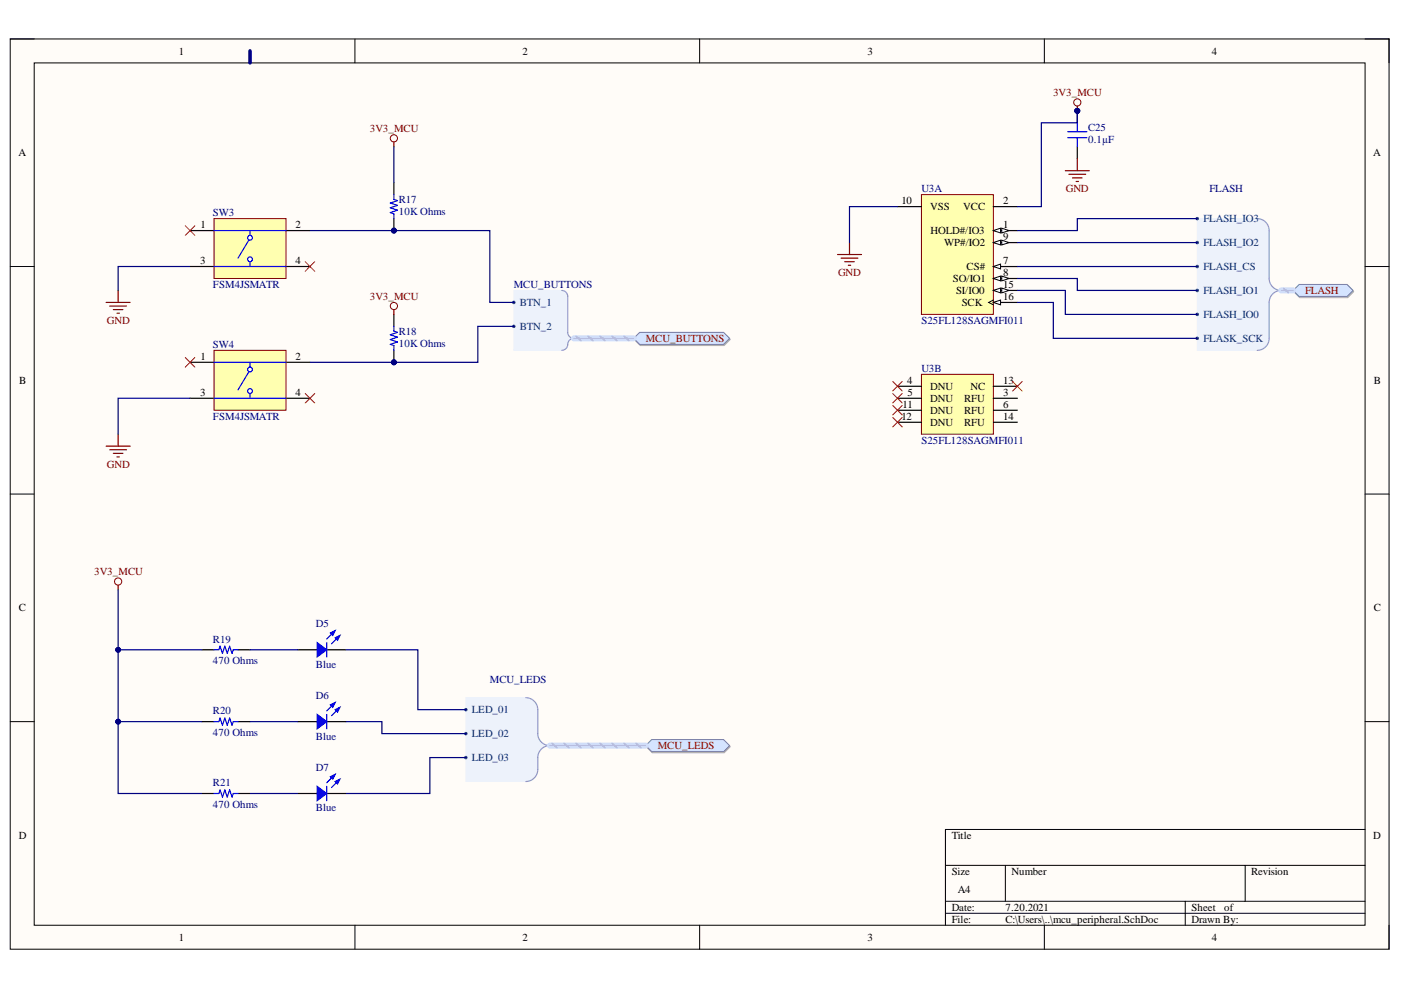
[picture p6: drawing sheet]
<svg xmlns="http://www.w3.org/2000/svg" width="297mm" height="210mm" viewBox="0 0 297 210" stroke-linecap="round" stroke-linejoin="round" font-family="sans-serif">
<defs><g id="words">
<g font-size="2.3">
<text x="37.9" y="11.6">1</text>
<text x="110.8" y="11.6">2</text>
<text x="183.9" y="11.6">3</text>
<text x="256.9" y="11.6">4</text>
<text x="3.9" y="33.1">A</text>
<text x="291.2" y="33.1">A</text>
<text x="191.1" y="43.2">10</text>
<text x="197.2" y="44.5">VSS</text>
<text x="204.2" y="44.5">VCC</text>
<text x="212.7" y="43.2">2</text>
<text x="42.5" y="48.3">1</text>
<text x="62.7" y="48.3">2</text>
<text x="197.3" y="49.7">HOLD#/IO3</text>
<text x="200.2" y="52.2">WP#/IO2</text>
<text x="212.7" y="48.3">1</text>
<text x="212.7" y="50.9">9</text>
<text x="42.5" y="56">3</text>
<text x="62.7" y="56">4</text>
<text x="202" y="59.8">SO/IO1</text>
<text x="204.9" y="57.3">CS#</text>
<text x="212.7" y="56">7</text>
<text x="212.7" y="58.5">8</text>
<text x="202.7" y="62.3">SI/IO0</text>
<text x="203.9" y="64.9">SCK</text>
<text x="212.7" y="61.1">15</text>
<text x="212.7" y="63.6">16</text>
<text x="42.5" y="76.3">1</text>
<text x="62.7" y="76.3">2</text>
<text x="4.1" y="81.3">B</text>
<text x="42.5" y="83.9">3</text>
<text x="62.7" y="83.9">4</text>
<text x="192.3" y="81.3">4</text>
<text x="192.4" y="83.9">5</text>
<text x="197.2" y="82.6">DNU</text>
<text x="205.8" y="82.6">NC</text>
<text x="212.7" y="83.9">3</text>
<text x="212.7" y="81.3">13</text>
<text x="291.3" y="81.3">B</text>
<text x="191.1" y="89">12</text>
<text x="191.4" y="86.4">11</text>
<text x="197.2" y="85.2">DNU</text>
<text x="197.2" y="87.7">DNU</text>
<text x="204.4" y="85.2">RFU</text>
<text x="204.4" y="87.7">RFU</text>
<text x="212.7" y="89">14</text>
<text x="212.7" y="86.4">6</text>
<text x="197.2" y="90.2">DNU</text>
<text x="204.4" y="90.2">RFU</text>
<text x="4" y="129.6">C</text>
<text x="291.3" y="129.6">C</text>
<text x="4" y="177.8">D</text>
<text x="201.8" y="177.8">Title</text>
<text x="291.2" y="177.8">D</text>
<text x="201.8" y="185.5">Size</text>
<text x="214.5" y="185.5">Number</text>
<text x="265.3" y="185.5">Revision</text>
<text x="203" y="189.3">A4</text>
<text x="201.8" y="193.1">Date:</text>
<text x="201.8" y="195.7">File:</text>
<text x="213.2" y="193.1">7.20.2021</text>
<text x="213.2" y="195.7">C:\Users\..\mcu_peripheral.SchDoc</text>
<text x="252.6" y="193.1">Sheet</text>
<text x="252.6" y="195.7">Drawn By:</text>
<text x="259.6" y="193.1">of</text>
<text x="37.9" y="199.5">1</text>
<text x="110.8" y="199.5">2</text>
<text x="183.9" y="199.5">3</text>
<text x="256.9" y="199.5">4</text>
</g>
<g font-size="2.3" fill="#800000">
<text x="223.3" y="20.4">3V3_MCU</text>
<text x="78.4" y="28">3V3_MCU</text>
<text x="226" y="40.7">GND</text>
<text x="177.7" y="58.5">GND</text>
<text x="78.4" y="63.6">3V3_MCU</text>
<text x="276.7" y="62.3">FLASH</text>
<text x="22.7" y="68.7">GND</text>
<text x="136.9" y="72.5">MCU_BUTTONS</text>
<text x="22.7" y="99.2">GND</text>
<text x="20" y="122">3V3_MCU</text>
<text x="139.5" y="158.8">MCU_LEDS</text>
</g>
<g font-size="2.3" fill="#000080">
<text x="230.7" y="27.8">C25</text>
<text x="230.7" y="30.3">0.1µF</text>
<text x="195.4" y="40.7">U3A</text>
<text x="256.4" y="40.7">FLASH</text>
<text x="45.2" y="45.8">SW3</text>
<text x="84.6" y="45.5">10K Ohms</text>
<text x="84.6" y="43">R17</text>
<text x="45.2" y="61.1">FSM4JSMATR</text>
<text x="108.9" y="61.1">MCU_BUTTONS</text>
<text x="84.6" y="71">R18</text>
<text x="195.4" y="68.7">S25FL128SAGMFI011</text>
<text x="45.2" y="73.7">SW4</text>
<text x="84.6" y="73.5">10K Ohms</text>
<text x="195.4" y="78.8">U3B</text>
<text x="45.2" y="89">FSM4JSMATR</text>
<text x="195.4" y="94.1">S25FL128SAGMFI011</text>
<text x="45.2" y="136.3">R19</text>
<text x="67" y="132.9">D5</text>
<text x="45.2" y="140.8">470 Ohms</text>
<text x="67" y="141.6">Blue</text>
<text x="67" y="148.2">D6</text>
<text x="103.8" y="144.9">MCU_LEDS</text>
<text x="45.2" y="151.5">R20</text>
<text x="45.2" y="156">470 Ohms</text>
<text x="67" y="156.8">Blue</text>
<text x="45.2" y="166.7">R21</text>
<text x="67" y="163.4">D7</text>
<text x="45.2" y="171.2">470 Ohms</text>
<text x="67" y="172">Blue</text>
</g>
<g font-size="2.3" fill="#003a70">
<text x="255.1" y="47">FLASH_IO3</text>
<text x="255.1" y="52.2">FLASH_IO2</text>
<text x="255.1" y="57.3">FLASH_CS</text>
<text x="110.2" y="64.9">BTN_1</text>
<text x="255.1" y="62.3">FLASH_IO1</text>
<text x="110.2" y="69.9">BTN_2</text>
<text x="255.1" y="67.4">FLASH_IO0</text>
<text x="255.1" y="72.5">FLASK_SCK</text>
<text x="100" y="151.2">LED_01</text>
<text x="100" y="156.3">LED_02</text>
<text x="100" y="161.4">LED_03</text>
</g>
</g></defs>
<path d="M2.2 8.3h292.3v193h-292.3z" fill-rule="evenodd" fill="#fffcf8"/>
<path d="M2.2 8.3h292.3v193h-292.3z" fill="none" stroke="#000" stroke-width=".21"/>
<path d="M7.3 13.3h282.1v182.9h-282.1z" fill-rule="evenodd" fill="#fffcf8"/>
<g fill="none" stroke="#000" stroke-width=".21">
<path d="M2.2 8.3h5.1M7.3 13.3h282.1v182.9h-282.1zM75.2 8.3v5M148.3 8.3v5M221.4 8.3v5M289.4 8.3h5.1v5M2.2 56.5h5.1M289.4 56.5h5.1M2.2 104.8h5.1M289.4 104.8h5.1M2.2 153h5.1M289.4 153h5.1"/>
<path d="M289.4 175.9h-89v20.3M75.3 196.2v5.1M148.3 196.2v5.1M200.4 183.5h89M200.4 191.1h89M200.4 193.6h89M213.2 183.5v7.6M221.4 196.2v5.1M251.3 191.1v5.1M264 183.5v7.6M294.5 196.2v5.1"/>
</g>
<path d="M195.4 41.3h15.2v25.4h-15.2z" fill-rule="evenodd" fill="#ffffb0"/>
<path d="M195.4 41.3h15.2v25.4h-15.2z" fill="none" stroke="#800000" stroke-width=".21"/>
<path d="M210.6 48.9h5.1" fill="none" stroke="#000" stroke-width=".25"/>
<path d="M210.6 48.9l1.5-.5v1z" fill="#f8fcff"/>
<path d="M210.6 48.9l1.5-.5v1z" fill="none" stroke="#000" stroke-width=".21"/>
<path d="M212.4 48.4l1.5 .5-1.5 .5z" fill="#f8fcff"/>
<path d="M212.4 48.4l1.5 .5-1.5 .5z" fill="none" stroke="#000" stroke-width=".21"/>
<path d="M210.6 43.8h5.1M210.6 56.5h5.1" fill="none" stroke="#000" stroke-width=".25"/>
<path d="M210.6 56.5l1.5-.5v1z" fill="#f8fcff"/>
<path d="M210.6 56.5l1.5-.5v1z" fill="none" stroke="#000" stroke-width=".21"/>
<path d="M210.6 59h5.1" fill="none" stroke="#000" stroke-width=".25"/>
<path d="M210.6 59l1.5-.5v1.1z" fill="#f8fcff"/>
<path d="M210.6 59l1.5-.5v1.1z" fill="none" stroke="#000" stroke-width=".21"/>
<path d="M212.4 58.5l1.5 .5-1.5 .6z" fill="#f8fcff"/>
<path d="M212.4 58.5l1.5 .5-1.5 .6z" fill="none" stroke="#000" stroke-width=".21"/>
<path d="M210.6 51.4h5.1" fill="none" stroke="#000" stroke-width=".25"/>
<path d="M210.6 51.4l1.5-.5v1z" fill="#f8fcff"/>
<path d="M210.6 51.4l1.5-.5v1z" fill="none" stroke="#000" stroke-width=".21"/>
<path d="M212.4 50.9l1.5 .5-1.5 .5z" fill="#f8fcff"/>
<path d="M212.4 50.9l1.5 .5-1.5 .5z" fill="none" stroke="#000" stroke-width=".21"/>
<path d="M190.3 43.8h5.1M210.6 61.6h5.1" fill="none" stroke="#000" stroke-width=".25"/>
<path d="M210.6 61.6l1.5-.5v1z" fill="#f8fcff"/>
<path d="M210.6 61.6l1.5-.5v1z" fill="none" stroke="#000" stroke-width=".21"/>
<path d="M212.4 61.1l1.5 .5-1.5 .5z" fill="#f8fcff"/>
<path d="M212.4 61.1l1.5 .5-1.5 .5z" fill="none" stroke="#000" stroke-width=".21"/>
<path d="M210.6 64.1h5.1" fill="none" stroke="#000" stroke-width=".25"/>
<path d="M210.6 64.1l1.5-.5v1z" fill="#f8fcff"/>
<path d="M210.6 64.1l1.5-.5v1zM210.6 63.6l-1 .5 1 .5" fill="none" stroke="#000" stroke-width=".21"/>
<path d="M195.4 79.4h15.2v12.7h-15.2z" fill-rule="evenodd" fill="#ffffb0"/>
<path d="M195.4 79.4h15.2v12.7h-15.2z" fill="none" stroke="#800000" stroke-width=".21"/>
<path d="M190.3 84.4h5.1M190.3 89.5h5.1M190.3 81.9h5.1M190.3 87h5.1M210.6 84.4h5.1M210.6 89.5h5.1M210.6 81.9h5.1M210.6 87h5.1M63.2 137.8h4M69.3 137.8h4" fill="none" stroke="#000" stroke-width=".25"/>
<path d="M69.3 136.2v3.1" fill="none" stroke="#00f" stroke-width=".25"/>
<path d="M67.2 136.2l2.1 1.6-2.1 1.5z" fill="#00f"/>
<path d="M67.2 136.2l2.1 1.6-2.1 1.5zM70.6 134.2l-1.3 1.3" fill="none" stroke="#00f" stroke-width=".25"/>
<path d="M70 134.2l1.1-.5-.5 1z" fill="#00f"/>
<path d="M70 134.2l1.1-.5-.5 1zM71.8 135l-1.5 1.5" fill="none" stroke="#00f" stroke-width=".25"/>
<path d="M71.1 135.2l1-.5-.5 1z" fill="#00f"/>
<path d="M71.1 135.2l1-.5-.5 1zM69.3 151.5v3" fill="none" stroke="#00f" stroke-width=".25"/>
<path d="M63.2 153h4M69.3 153h4" fill="none" stroke="#000" stroke-width=".25"/>
<path d="M67.2 151.5l2.1 1.5-2.1 1.5z" fill="#00f"/>
<path d="M67.2 151.5l2.1 1.5-2.1 1.5zM70.6 149.4l-1.3 1.3" fill="none" stroke="#00f" stroke-width=".25"/>
<path d="M70 149.4l1.1-.5-.5 1.1z" fill="#00f"/>
<path d="M70 149.4l1.1-.5-.5 1.1zM71.8 150.2l-1.5 1.5" fill="none" stroke="#00f" stroke-width=".25"/>
<path d="M71.1 150.5l1-.5-.5 1z" fill="#00f"/>
<path d="M71.1 150.5l1-.5-.5 1zM69.3 166.7v3.1" fill="none" stroke="#00f" stroke-width=".25"/>
<path d="M63.2 168.2h4M69.3 168.2h4" fill="none" stroke="#000" stroke-width=".25"/>
<path d="M67.2 166.7l2.1 1.5-2.1 1.6z" fill="#00f"/>
<path d="M67.2 166.7l2.1 1.5-2.1 1.6zM70.6 164.7l-1.3 1.3" fill="none" stroke="#00f" stroke-width=".25"/>
<path d="M70 164.7l1.1-.5-.5 1z" fill="#00f"/>
<path d="M70 164.7l1.1-.5-.5 1zM71.8 165.4l-1.5 1.6" fill="none" stroke="#00f" stroke-width=".25"/>
<path d="M71.1 165.7l1-.5-.5 1z" fill="#00f"/>
<path d="M45.4 137.8h1l.3-.8 .5 1.5 .5-1.5 .5 1.5 .5-1.5 .5 1.5 .3-.7h1M45.4 153h1l.3-.8 .5 1.6 .5-1.6 .5 1.6 .5-1.6 .5 1.6 .3-.8h1M45.4 168.2h1l.3-.7 .5 1.5 .5-1.5 .5 1.5 .5-1.5 .5 1.5 .3-.8h1M71.1 165.7l1-.5-.5 1z" fill="none" stroke="#00f" stroke-width=".25"/>
<path d="M42.8 137.8h2.6M50.5 137.8h2.5M42.8 153h2.6M50.5 153h2.5M42.8 168.2h2.6M50.5 168.2h2.5" fill="none" stroke="#000" stroke-width=".25"/>
<path d="M98.8 147.9h12.7l1.2 .3 1 1 .3 1.3v5.7l.7 1 1.2 .9-1.2 .8-.7 1.1v3.2l-.3 1.2-1 1-1.2 .3h-12.7z" fill-rule="evenodd" fill="#edf2fb"/>
<path d="M98.8 147.9h12.7l1.2 .3 1 1 .3 1.3v5.7l.7 1 1.2 .9-1.2 .8-.7 1.1v3.2l-.3 1.2-1 1-1.2 .3h-12.7z" fill="none" stroke="#edf2fb" stroke-width=".21"/>
<path d="M111.5 147.9a2.55 2.55 0 0 1 2.5 2.6v5a2.54 2.54 0 0 0 2.6 2.6 2.54 2.54 0 0 0-2.6 2.5v2.6a2.54 2.54 0 0 1-2.5 2.5" fill="none" stroke="#8f9ec9" stroke-width=".25"/>
<circle cx="98.8" cy="150.5" r=".25" fill="#003a70"/>
<circle cx="98.8" cy="150.5" r=".25" fill="none" stroke="#003a70" stroke-width=".21"/>
<circle cx="98.8" cy="155.5" r=".25" fill="#003a70"/>
<circle cx="98.8" cy="155.5" r=".25" fill="none" stroke="#003a70" stroke-width=".21"/>
<circle cx="98.8" cy="160.6" r=".25" fill="#003a70"/>
<circle cx="98.8" cy="160.6" r=".25" fill="none" stroke="#003a70" stroke-width=".21"/>
<path d="M137 158.3l1.3-1.2h15.2l1.3 1.2-1.3 1.3h-15.2z" fill-rule="evenodd" fill="#bac0ca"/>
<path d="M137 158.3l1.3-1.2h15.2l1.3 1.2-1.3 1.3h-15.2z" fill="none" stroke="#a6acb6" stroke-width=".21"/>
<path d="M136.9 158.1l1.3-1.3h15.2l1.3 1.3-1.3 1.3h-15.2z" fill-rule="evenodd" fill="#d5e4ff"/>
<path d="M136.9 158.1l1.3-1.3h15.2l1.3 1.3-1.3 1.3h-15.2z" fill="none" stroke="#71809b" stroke-width=".21"/>
<path d="M253.8 46.4h12.7l1.3 .3 1 .9 .3 1.3v10.8l.6 1 1.3 .9-1.3 .8-.6 1.1v8.2l-.3 1.3-1 1-1.3 .3h-12.7z" fill-rule="evenodd" fill="#edf2fb"/>
<path d="M253.8 46.4h12.7l1.3 .3 1 .9 .3 1.3v10.8l.6 1 1.3 .9-1.3 .8-.6 1.1v8.2l-.3 1.3-1 1-1.3 .3h-12.7z" fill="none" stroke="#edf2fb" stroke-width=".21"/>
<path d="M266.5 46.4a2.54 2.54 0 0 1 2.6 2.5v10.1a2.53 2.53 0 0 0 2.5 2.6 2.54 2.54 0 0 0-2.5 2.5v7.6a2.55 2.55 0 0 1-2.6 2.6" fill="none" stroke="#8f9ec9" stroke-width=".25"/>
<circle cx="253.8" cy="46.4" r=".25" fill="#003a70"/>
<circle cx="253.8" cy="46.4" r=".25" fill="none" stroke="#003a70" stroke-width=".21"/>
<circle cx="253.8" cy="51.4" r=".25" fill="#003a70"/>
<circle cx="253.8" cy="51.4" r=".25" fill="none" stroke="#003a70" stroke-width=".21"/>
<circle cx="253.8" cy="56.5" r=".25" fill="#003a70"/>
<circle cx="253.8" cy="56.5" r=".25" fill="none" stroke="#003a70" stroke-width=".21"/>
<circle cx="253.8" cy="61.6" r=".26" fill="#003a70"/>
<circle cx="253.8" cy="61.6" r=".26" fill="none" stroke="#003a70" stroke-width=".21"/>
<circle cx="253.8" cy="66.7" r=".25" fill="#003a70"/>
<circle cx="253.8" cy="66.7" r=".25" fill="none" stroke="#003a70" stroke-width=".21"/>
<circle cx="253.8" cy="71.7" r=".25" fill="#003a70"/>
<circle cx="253.8" cy="71.7" r=".25" fill="none" stroke="#003a70" stroke-width=".21"/>
<path d="M275.6 60.6h10.1l1.3 1.2-1.3 1.3h-10.1l-1.3-1.3z" fill-rule="evenodd" fill="#bac0ca"/>
<path d="M275.6 60.6h10.1l1.3 1.2-1.3 1.3h-10.1l-1.3-1.3z" fill="none" stroke="#a6acb6" stroke-width=".21"/>
<path d="M274.2 61.6l1.2-1.3h10.2l1.3 1.3-1.3 1.3h-10.2z" fill-rule="evenodd" fill="#d5e4ff"/>
<path d="M274.2 61.6l1.2-1.3h10.2l1.3 1.3-1.3 1.3h-10.2z" fill="none" stroke="#71809b" stroke-width=".21"/>
<path d="M40.3 76.8h5.1M60.6 76.8h5.1M40.3 84.4h5.1M60.6 84.4h5.1" fill="none" stroke="#000" stroke-width=".25"/>
<path d="M45.4 74.3h15.2v12.7h-15.2z" fill-rule="evenodd" fill="#ffffb0"/>
<path d="M45.4 74.3h15.2v12.7h-15.2z" fill="none" stroke="#800000" stroke-width=".21"/>
<path d="M45.4 76.8h15.2M45.4 84.4h15.2M53 83.4v1" fill="none" stroke="#00f" stroke-width=".25"/>
<circle cx="53" cy="82.9" r=".51" fill="#fff"/>
<circle cx="53" cy="82.9" r=".51" fill="none" stroke="#00f" stroke-width=".25"/>
<circle cx="53" cy="78.3" r=".51" fill="#fff"/>
<g fill="none" stroke="#00f" stroke-width=".25">
<path d="M52.8 78.9l-2.3 3.8M53 76.8v1"/>
<circle cx="53" cy="78.3" r=".51"/>
</g>
<path d="M40.3 48.9h5.1M40.3 56.5h5.1M60.6 48.9h5.1M60.6 56.5h5.1" fill="none" stroke="#000" stroke-width=".25"/>
<path d="M45.4 46.3h15.2v12.7h-15.2z" fill-rule="evenodd" fill="#ffffb0"/>
<path d="M45.4 46.3h15.2v12.7h-15.2z" fill="none" stroke="#800000" stroke-width=".21"/>
<path d="M45.4 48.9h15.2M45.4 56.5h15.2M53 55.5v1" fill="none" stroke="#00f" stroke-width=".25"/>
<circle cx="53" cy="55" r=".51" fill="#fff"/>
<circle cx="53" cy="55" r=".51" fill="none" stroke="#00f" stroke-width=".25"/>
<circle cx="53" cy="50.4" r=".51" fill="#fff"/>
<g fill="none" stroke="#00f" stroke-width=".25">
<path d="M52.8 50.9l-2.3 3.8M53 48.9v1"/>
<circle cx="53" cy="50.4" r=".51"/>
</g>
<circle cx="83.5" cy="48.9" r=".51" fill="#000080"/>
<circle cx="83.5" cy="48.9" r=".51" fill="none" stroke="#000080" stroke-width=".21"/>
<path d="M83.5 38.7v2.6M83.5 46.3v2.6" fill="none" stroke="#000" stroke-width=".25"/>
<circle cx="83.5" cy="48.9" r=".51" fill="#000080"/>
<circle cx="83.5" cy="48.9" r=".51" fill="none" stroke="#000080" stroke-width=".21"/>
<path d="M83.5 41.3v1l.8 .2-1.6 .5 1.6 .6-1.6 .5 1.6 .5-1.6 .5 .8 .2v1" fill="none" stroke="#00f" stroke-width=".25"/>
<circle cx="83.5" cy="76.8" r=".51" fill="#000080"/>
<circle cx="83.5" cy="76.8" r=".51" fill="none" stroke="#000080" stroke-width=".21"/>
<path d="M83.5 66.7v2.5M83.5 74.3v2.5" fill="none" stroke="#000" stroke-width=".25"/>
<circle cx="83.5" cy="76.8" r=".51" fill="#000080"/>
<circle cx="83.5" cy="76.8" r=".51" fill="none" stroke="#000080" stroke-width=".21"/>
<path d="M83.5 69.2v1l.8 .3-1.6 .5 1.6 .5-1.6 .5 1.6 .5-1.6 .5 .8 .3v1" fill="none" stroke="#00f" stroke-width=".25"/>
<g fill="none" stroke="#800000" stroke-width=".21">
<circle cx="83.5" cy="29.3" r=".76"/>
<circle cx="83.5" cy="64.9" r=".76"/>
</g>
<path d="M83.5 30.1v1M22.5 64.1h5.1M23.3 64.9h3.5M24 65.6h2.1M24.8 66.4h.5M25 61.6v2.5M83.5 65.6v1.1M22.5 94.6h5.1M23.3 95.4h3.5M24 96.1h2.1M24.8 96.9h.5M25 92.1v2.5" fill="none" stroke="#800000" stroke-width=".25"/>
<path d="M108.9 61.6h10.2l.6 .1 .5 .5 .2 .7v7.9l.3 .5 .6 .4-.6 .5-.3 .5a1.31 1.31 0 0 1-1.3 1.6h-10.2z" fill-rule="evenodd" fill="#edf2fb"/>
<path d="M108.9 61.6h10.2l.6 .1 .5 .5 .2 .7v7.9l.3 .5 .6 .4-.6 .5-.3 .5a1.31 1.31 0 0 1-1.3 1.6h-10.2z" fill="none" stroke="#edf2fb" stroke-width=".21"/>
<path d="M119.1 61.6a1.27 1.27 0 0 1 1.3 1.3v7.6a1.27 1.27 0 0 0 1.2 1.2 1.44 1.44 0 0 0-1.3 1.7 1.27 1.27 0 0 1-1.2 .9" fill="none" stroke="#8f9ec9" stroke-width=".25"/>
<circle cx="108.9" cy="64.1" r=".25" fill="#003a70"/>
<circle cx="108.9" cy="64.1" r=".25" fill="none" stroke="#003a70" stroke-width=".21"/>
<circle cx="108.9" cy="69.2" r=".25" fill="#003a70"/>
<circle cx="108.9" cy="69.2" r=".25" fill="none" stroke="#003a70" stroke-width=".21"/>
<path d="M134.5 72l1.3-1.3h17.7l1.3 1.3-1.3 1.3h-17.7z" fill-rule="evenodd" fill="#bac0ca"/>
<path d="M134.5 72l1.3-1.3h17.7l1.3 1.3-1.3 1.3h-17.7z" fill="none" stroke="#a6acb6" stroke-width=".21"/>
<path d="M134.4 71.7l1.2-1.2h17.8l1.3 1.2-1.3 1.3h-17.8z" fill-rule="evenodd" fill="#d5e4ff"/>
<path d="M134.4 71.7l1.2-1.2h17.8l1.3 1.2-1.3 1.3h-17.8z" fill="none" stroke="#71809b" stroke-width=".21"/>
<g fill="none" stroke="#800000" stroke-width=".21">
<circle cx="228.4" cy="21.7" r=".76"/>
<circle cx="25" cy="123.3" r=".76"/>
</g>
<path d="M228.4 22.5v1M25 124.1v1" fill="none" stroke="#800000" stroke-width=".25"/>
<circle cx="228.4" cy="23.5" r=".51" fill="#000080"/>
<circle cx="228.4" cy="23.5" r=".51" fill="none" stroke="#000080" stroke-width=".21"/>
<path d="M177.6 54h5.1M178.3 54.7h3.6M179.1 55.5h2M179.9 56.2h.5M180.1 51.4v2.6" fill="none" stroke="#800000" stroke-width=".25"/>
<path d="M53 10.8v2.5" fill="none" stroke="#000080" stroke-width=".76"/>
<circle cx="228.4" cy="23.5" r=".51" fill="#000080"/>
<circle cx="228.4" cy="23.5" r=".51" fill="none" stroke="#000080" stroke-width=".21"/>
<path d="M228.4 23.5v2.5M228.4 31.1v2.5" fill="none" stroke="#000" stroke-width=".25"/>
<circle cx="228.4" cy="23.5" r=".51" fill="#000080"/>
<circle cx="228.4" cy="23.5" r=".51" fill="none" stroke="#000080" stroke-width=".21"/>
<path d="M226.4 27.9h4M226.4 29.2h4M228.4 26v1.9M228.4 29.2v1.9" fill="none" stroke="#00f" stroke-width=".25"/>
<path d="M271.6 61.6h2.6" fill="none" stroke="#cbdaff" stroke-width="1.3"/>
<path d="M272.1 61.1l1.1 .9" fill="none" stroke="#adbce7" stroke-width=".38"/>
<path d="M271.6 61.6h2.6" fill="none" stroke="#adbce7" stroke-width=".25"/>
<path d="M225.9 36.2h5.1M226.6 37h3.6M227.4 37.7h2M228.2 38.5h.5M228.4 33.6v2.6" fill="none" stroke="#800000" stroke-width=".25"/>
<path d="M25 125.1v43.1h17.8" fill="none" stroke="#000080" stroke-width=".25"/>
<circle cx="25" cy="153" r=".51" fill="#000080"/>
<circle cx="25" cy="153" r=".51" fill="none" stroke="#000080" stroke-width=".21"/>
<circle cx="25" cy="137.8" r=".51" fill="#000080"/>
<circle cx="25" cy="137.8" r=".51" fill="none" stroke="#000080" stroke-width=".21"/>
<path d="M25 153h17.8" fill="none" stroke="#000080" stroke-width=".25"/>
<circle cx="25" cy="153" r=".51" fill="#000080"/>
<circle cx="25" cy="153" r=".51" fill="none" stroke="#000080" stroke-width=".21"/>
<path d="M25 137.8h17.8" fill="none" stroke="#000080" stroke-width=".25"/>
<circle cx="25" cy="137.8" r=".51" fill="#000080"/>
<circle cx="25" cy="137.8" r=".51" fill="none" stroke="#000080" stroke-width=".21"/>
<path d="M40.3 56.5h-15.3v5.1M108.9 69.2h-7.6v7.6h-35.6M40.3 84.4h-15.3v7.7M53 137.8h10.2M53 153h10.2M53 168.2h10.2" fill="none" stroke="#000080" stroke-width=".25"/>
<circle cx="83.5" cy="76.8" r=".51" fill="#000080"/>
<circle cx="83.5" cy="76.8" r=".51" fill="none" stroke="#000080" stroke-width=".21"/>
<path d="M65.7 48.9h38.1v15.2h5.1" fill="none" stroke="#000080" stroke-width=".25"/>
<circle cx="83.5" cy="48.9" r=".51" fill="#000080"/>
<circle cx="83.5" cy="48.9" r=".51" fill="none" stroke="#000080" stroke-width=".21"/>
<path d="M83.5 31.1v7.6M228.4 23.5v2.5h-7.6v17.8h-5.1M190.3 43.8h-10.2v7.6M215.7 59h12.7v2.6h25.4M215.7 56.5h38.1M215.7 51.4h38.1M253.8 46.4h-25.4v2.5h-12.7M215.7 64.1h7.6v7.6h30.5M215.7 61.6h10.2v5.1h27.9M73.3 137.8h15.3v12.7h10.2M73.3 153h7.7v2.5h17.8M98.8 160.6h-7.7v7.6h-17.8" fill="none" stroke="#000080" stroke-width=".25"/>
<path d="M121.6 71.7h12.8M116.6 158.1h20.3" fill="none" stroke="#cbdaff" stroke-width="1.3"/>
<g fill="none" stroke="#adbce7" stroke-width=".38">
<path d="M122.2 71.3l1 .9M124.7 71.3l1 .9M127.2 71.3l1.1 .9M129.8 71.3l1 .9M132.3 71.3l1 .9M117.1 157.6l1 .9M119.6 157.6l1 .9M122.2 157.6l1 .9M124.7 157.6l1 .9M127.2 157.6l1.1 .9M129.8 157.6l1 .9M132.3 157.6l1 .9"/>
<path d="M134.9 157.6l1 .9"/>
</g>
<path d="M121.6 71.7h12.8M116.6 158.1h20.3" fill="none" stroke="#adbce7" stroke-width=".25"/>
<circle cx="228.4" cy="23.5" r=".51" fill="#000080"/>
<circle cx="228.4" cy="23.5" r=".51" fill="none" stroke="#000080" stroke-width=".21"/>
<g fill="none" stroke="#f00" stroke-width=".21">
<path d="M39.3 47.9l2 2M41.3 47.9l-2 2M64.7 55.5l2 2M66.7 55.5l-2 2M39.3 75.8l2 2M41.3 75.8l-2 2M64.7 83.4l2 2.1M66.7 83.4l-2 2.1M189.3 80.9l2 2M189.3 83.4l2 2.1M189.3 86l2 2M189.3 88.5l2 2"/>
<path d="M191.3 80.9l-2 2M191.3 83.4l-2 2.1M191.3 86l-2 2M191.3 88.5l-2 2M214.7 80.9l2 2M216.7 80.9l-2 2"/>
</g>
<use href="#words"/>
</svg>
